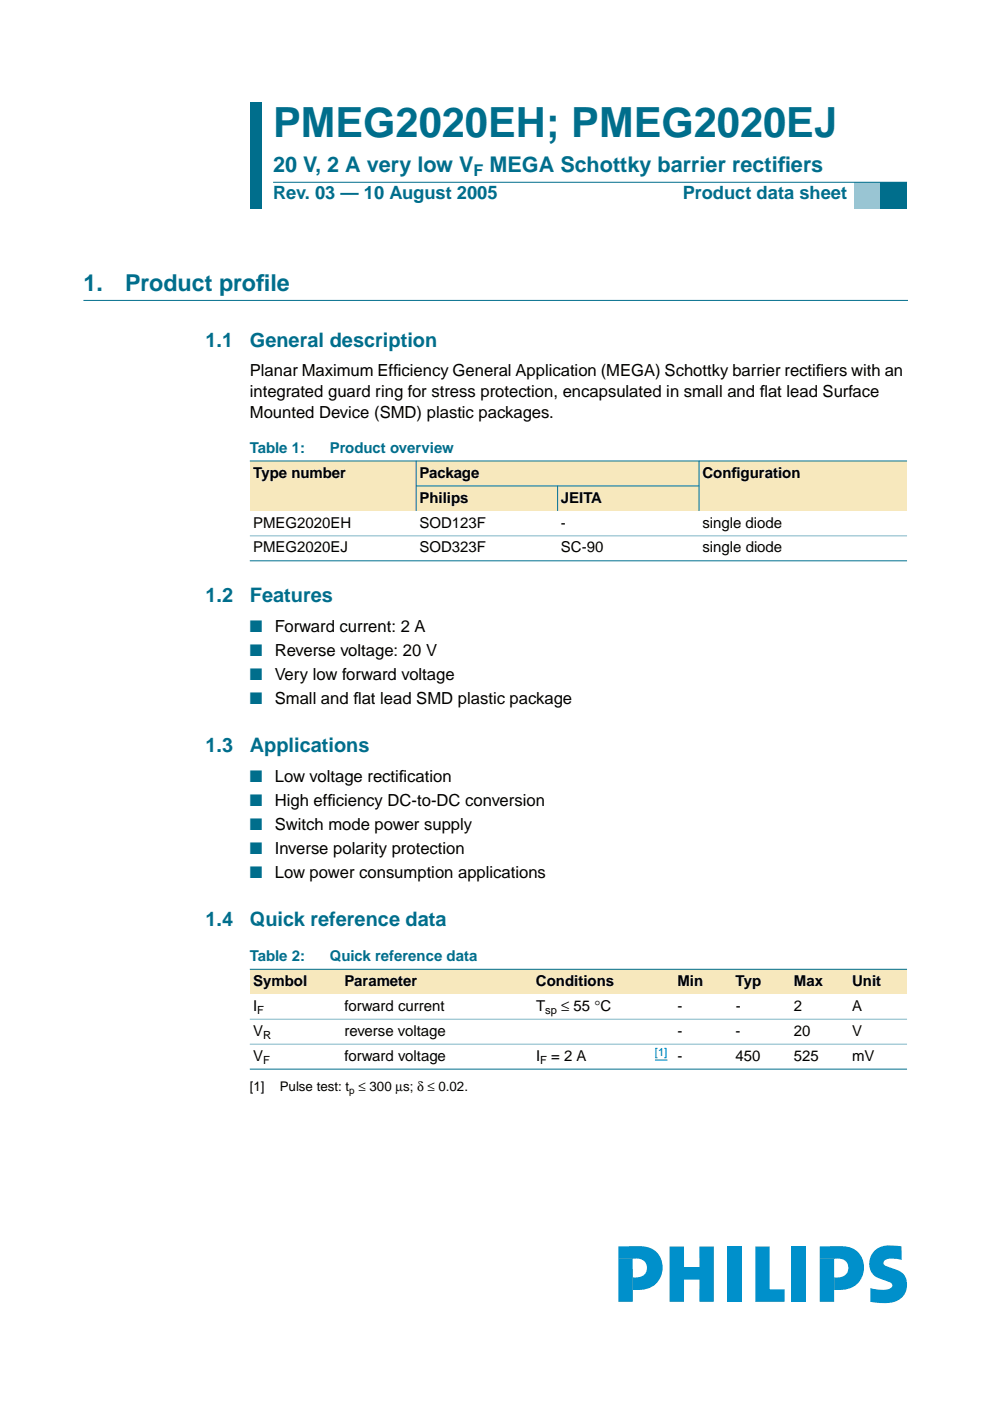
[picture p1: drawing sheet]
<svg xmlns="http://www.w3.org/2000/svg" width="210mm" height="297mm" viewBox="0 0 210 297" stroke-linecap="round" stroke-linejoin="round" font-family="sans-serif">
<defs><g id="words">
<text font-size="8.8" fill="#006e8c" x="57.9" y="29">PMEG2020EH; PMEG2020EJ</text>
<g font-size="4.9" fill="#006e8c">
<text x="17.7" y="61.7">1.</text>
<text x="26.5" y="61.7">Product prof</text>
<text x="54.3" y="61.7">ile</text>
</g>
<g font-size="4.6" fill="#006e8c">
<text x="57.9" y="36.4">20 V, 2 A very low V</text>
<text x="103.8" y="36.4">MEGA Schottky barrier rectif</text>
<text x="164.9" y="36.4">iers</text>
</g>
<g font-size="4.2" fill="#006e8c">
<text x="43.6" y="73.6">1.1</text>
<text x="53" y="73.6">General description</text>
<text x="43.6" y="127.7">1.2</text>
<text x="53" y="127.7">Features</text>
<text x="43.6" y="159.5">1.3</text>
<text x="53" y="159.5">Applications</text>
<text x="43.6" y="196.3">1.4</text>
<text x="53" y="196.3">Quick reference data</text>
</g>
<g font-size="3.9" fill="#006e8c">
<text x="57.9" y="42.3">Rev. 03 — 10 August 2005</text>
<text x="144.8" y="42.3">Product data sheet</text>
</g>
<g font-size="3.5">
<text x="53" y="79.8">Planar Maximum Eff</text>
<text x="83.4" y="79.8">iciency General Application (MEGA) Schottky barrier rectif</text>
<text x="173" y="79.8">iers with an</text>
<text x="53" y="84.2">integrated guard ring for stress protection, encapsulated in small and f</text>
<text x="53" y="88.6">Mounted Device (SMD) plastic packages.</text>
<text x="161.1" y="84.2">lat lead Surface</text>
<text x="58.3" y="134">Forward current: 2 A</text>
<text x="58.3" y="139.1">Reverse voltage: 20 V</text>
<text x="58.3" y="144.2">Very low forward voltage</text>
<text x="58.3" y="149.3">Small and f</text>
<text x="74.9" y="149.3">lat lead SMD plastic package</text>
<text x="58.3" y="165.7">Low voltage rectif</text>
<text x="84.6" y="165.7">ication</text>
<text x="58.3" y="170.8">High eff</text>
<text x="69.4" y="170.8">iciency DC-to-DC conversion</text>
<text x="58.3" y="175.9">Switch mode power supply</text>
<text x="58.3" y="181.1">Inverse polarity protection</text>
<text x="58.3" y="186.2">Low power consumption applications</text>
</g>
<g font-size="3.5" fill="#006e8c">
<text x="53" y="134">■</text>
<text x="53" y="139.1">■</text>
<text x="53" y="144.2">■</text>
<text x="53" y="149.3">■</text>
<text x="53" y="165.7">■</text>
<text x="53" y="170.8">■</text>
<text x="53" y="175.9">■</text>
<text x="53" y="181.1">■</text>
<text x="53" y="186.2">■</text>
</g>
<text font-size="3.4" fill="#006e8c" x="100.4" y="37.2">F</text>
<g font-size="3.2" fill="#006e8c">
<text x="53" y="96">Table 1:</text>
<text x="69.9" y="96">Product overview</text>
<text x="53" y="203.7">Table 2:</text>
<text x="69.9" y="203.7">Quick reference data</text>
</g>
<g font-size="3.2">
<text x="53.7" y="101.3">Type number</text>
<text x="88.9" y="101.3">Package</text>
<text x="148.9" y="101.3">Conf</text>
<text x="155.1" y="101.3">iguration</text>
<text x="88.9" y="106.6">Philips</text>
<text x="118.9" y="106.6">JEITA</text>
<text x="53.7" y="111.8">PMEG2020EH</text>
<text x="88.9" y="111.8">SOD123F</text>
<text x="118.9" y="111.8">-</text>
<text x="148.9" y="111.8">single diode</text>
<text x="53.7" y="117.1">PMEG2020EJ</text>
<text x="88.9" y="117.1">SOD323F</text>
<text x="118.9" y="117.1">SC-90</text>
<text x="148.9" y="117.1">single diode</text>
<text x="53.7" y="209">Symbol</text>
<text x="73.1" y="209">Parameter</text>
<text x="113.6" y="209">Conditions</text>
<text x="143.6" y="209">Min</text>
<text x="156" y="209">Typ</text>
<text x="168.3" y="209">Max</text>
<text x="180.7" y="209">Unit</text>
<text x="53.7" y="214.3">I</text>
<text x="73.1" y="214.3">forward current</text>
<text x="113.6" y="214.3">T</text>
<text x="119" y="214.3">≤ 55 °C</text>
<text x="143.6" y="214.3">-</text>
<text x="156" y="214.3">-</text>
<text x="168.3" y="214.3">2</text>
<text x="180.7" y="214.3">A</text>
<text x="53.7" y="219.6">V</text>
<text x="73.1" y="219.6">reverse voltage</text>
<text x="143.6" y="219.6">-</text>
<text x="156" y="219.6">-</text>
<text x="168.3" y="219.6">20</text>
<text x="180.7" y="219.6">V</text>
<text x="53.7" y="224.9">V</text>
<text x="73.1" y="224.9">forward voltage</text>
<text x="113.6" y="224.9">I</text>
<text x="116.9" y="224.9">= 2 A</text>
<text x="143.6" y="224.9">-</text>
<text x="156" y="224.9">450</text>
<text x="168.3" y="224.9">525</text>
<text x="180.7" y="224.9">mV</text>
</g>
<g font-size="2.8">
<text x="53" y="231.4">[1]</text>
<text x="59.3" y="231.4">Pulse test: t ≤ 300 µs; δ ≤ 0.02.</text>
</g>
<g font-size="2.4">
<text x="54.6" y="214.9">F</text>
<text x="115.6" y="214.9">sp</text>
<text x="55.8" y="220.2">R</text>
<text x="55.8" y="225.5">F</text>
<text x="114.5" y="225.5">F</text>
</g>
<text font-size="2.4" fill="#00f" x="138.9" y="224">[1]</text>
<text font-size="2.1" x="74.1" y="231.9">p</text>
</g></defs>
<g fill="#0090cb">
<path d="M173.8 264.3l2.2-.1a11.6 11.6 0 0 1 5.1 .6 4.8 4.8 0 0 1 1.8 5.7 4.8 4.8 0 0 1-5.2 3h-.8v-2.7a2.35 2.35 0 0 0 3-1.9 2 2 0 0 0-2.4-2.1l-3.7 .1z"/>
<path d="M173.8 266.9h3.1v9.1h-3.1z"/>
<path d="M185.1 265.5a5.1 5.1 0 0 1 4.7-1.4l1.3 .1 .1 2.9a4.9 4.9 0 0 0-3.6 .1 .67 .67 0 0 0-.3 .7 .67 .67 0 0 0 .5 .5 5.8 5.8 0 0 1 4 2.1 3.8 3.8 0 0 1-3.3 5.7l-1.8 .1-2.2-.3v-2.9a5.7 5.7 0 0 0 4.5-.1l.2-.5a.73 .73 0 0 0-.6-.7 5.5 5.5 0 0 1-3.7-1.9 3.8 3.8 0 0 1 .2-4.4z"/>
<path d="M142 264.3h3v4.3h3.3v-4.3h3.1v11.7h-3.1v-4.7h-3.3v4.7h-3z"/>
<path d="M154.2 264.3h3.1v11.7h-3.1z"/>
<path d="M167.9 264.3h3v11.7h-3z"/>
<path d="M160.1 264.3h3.1v9h3.1v2.7h-6.2z"/>
<path d="M131.1 264.3l2.2-.1a11.6 11.6 0 0 1 5.1 .6 4.8 4.8 0 0 1 1.8 5.7 4.8 4.8 0 0 1-5.2 3h-.8v-2.7a2.35 2.35 0 0 0 3-1.9 2 2 0 0 0-2.4-2.1l-3.7 .1z"/>
<path d="M131.1 266.9h3.1v9.1h-3.1z"/>
</g>
<path d="M17.7 63.7h174.7" fill="none" stroke="#006e8c" stroke-width=".21"/>
<g fill="#006e8c">
<path d="M53 21.7h2.4v10.2h-2.4z" fill-rule="evenodd"/>
<path d="M53 31.9h2.4v6.7h-2.4z" fill-rule="evenodd"/>
<path d="M53 38.6h2.4v5.7h-2.4z" fill-rule="evenodd"/>
</g>
<path d="M181 38.6h5.7v5.7h-5.7z" fill-rule="evenodd" fill="#96c4d6"/>
<path d="M186.7 38.6h5.6v5.7h-5.6z" fill-rule="evenodd" fill="#006e8c"/>
<path d="M57.9 38.6h134.4z" fill="#006e8c" stroke="#006e8c" stroke-width=".21"/>
<g fill="#f7e8bd">
<path d="M53 97.7h35.2v10.6h-35.2z" fill-rule="evenodd"/>
<path d="M88.2 97.7h60v5.3h-60z" fill-rule="evenodd"/>
<path d="M148.2 97.7h44.1v10.6h-44.1z" fill-rule="evenodd"/>
<path d="M88.2 103h30v5.3h-30z" fill-rule="evenodd"/>
<path d="M118.2 103h30v5.3h-30z" fill-rule="evenodd"/>
</g>
<g fill="#006e8c" stroke="#006e8c" stroke-width=".21">
<path d="M88.2 97.7v10.6z"/>
<path d="M118.2 103v5.3z"/>
<path d="M148.2 97.7v10.6z"/>
<path d="M53 97.7h139.3z"/>
<path d="M88.2 103h60.1z"/>
<path d="M53 118.9h139.3z"/>
</g>
<path d="M53 113.6h139.3z" fill="#80b6c6" stroke="#80b6c6" stroke-width=".21"/>
<g fill="#f7e8bd">
<path d="M53 205.5h19.4v5.3h-19.4z" fill-rule="evenodd"/>
<path d="M72.4 205.5h40.5v5.3h-40.5z" fill-rule="evenodd"/>
<path d="M112.9 205.5h24.7v5.3h-24.7z" fill-rule="evenodd"/>
<path d="M137.6 205.5h5.3v5.3h-5.3z" fill-rule="evenodd"/>
<path d="M142.9 205.5h12.4v5.3h-12.4z" fill-rule="evenodd"/>
<path d="M155.3 205.5h12.3v5.3h-12.3z" fill-rule="evenodd"/>
<path d="M167.6 205.5h12.4v5.3h-12.4z" fill-rule="evenodd"/>
<path d="M180 205.5h12.3v5.3h-12.3z" fill-rule="evenodd"/>
</g>
<path d="M138.9 224.8h2.6" fill="none" stroke="#00f" stroke-width=".21"/>
<g fill="#006e8c" stroke="#006e8c" stroke-width=".21">
<path d="M53 205.5h139.3z"/>
<path d="M53 226.7h139.3z"/>
</g>
<g fill="#80b6c6" stroke="#80b6c6" stroke-width=".21">
<path d="M53 216.1h139.3z"/>
<path d="M53 221.4h139.3z"/>
</g>
<use href="#words"/>
</svg>
